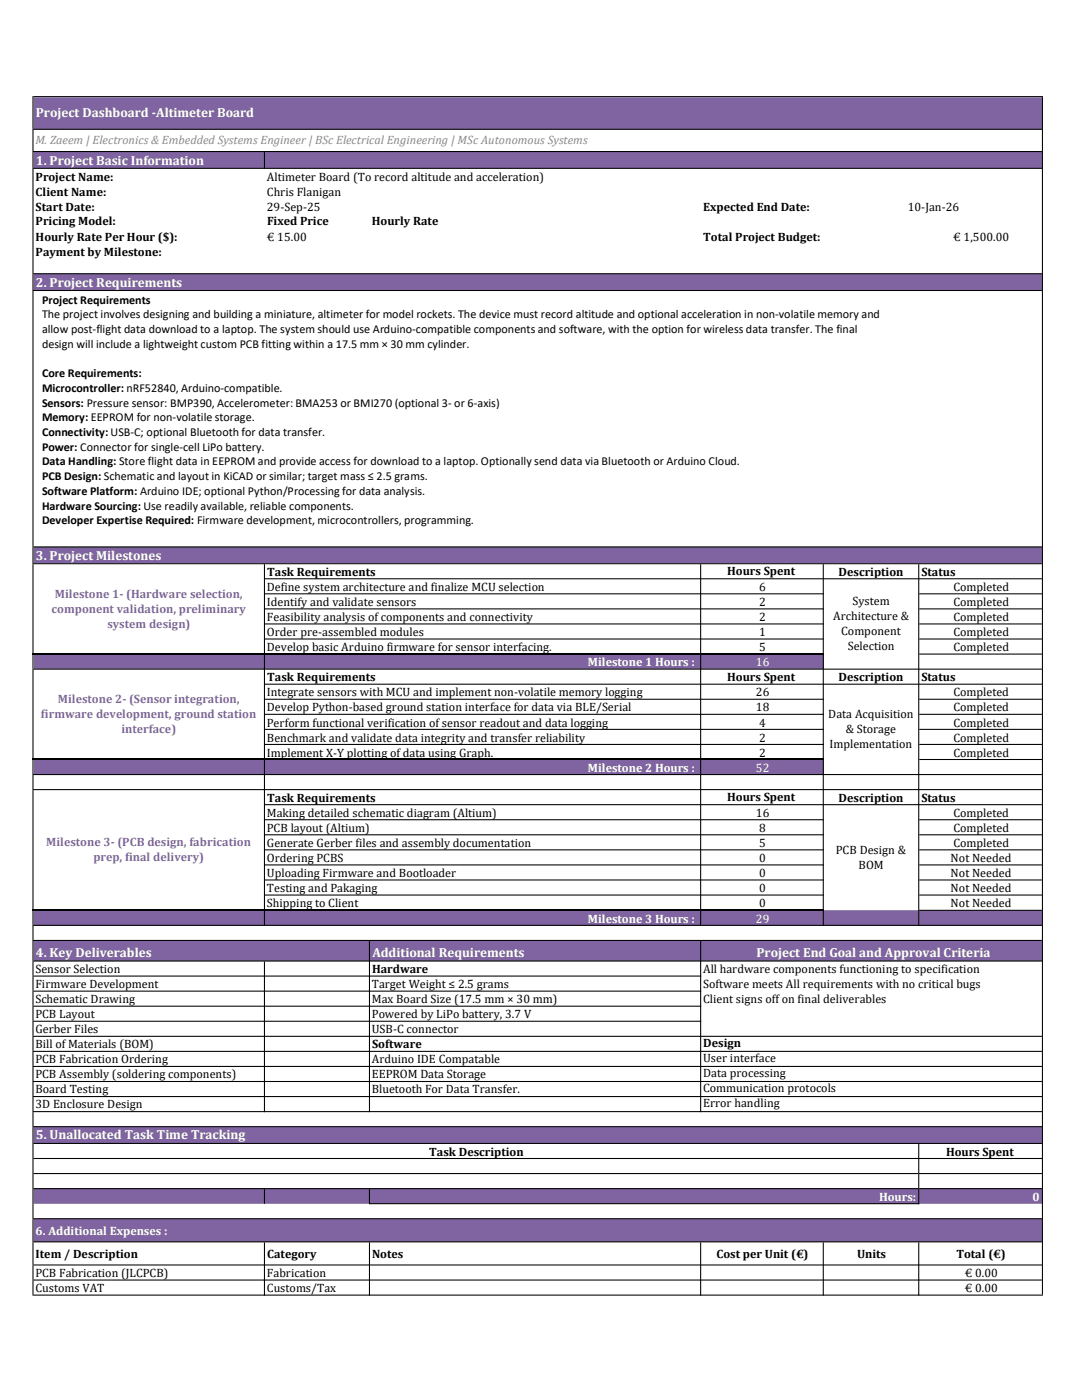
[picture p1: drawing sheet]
<svg xmlns="http://www.w3.org/2000/svg" width="216mm" height="279mm" viewBox="0 0 216 279" stroke-linecap="round" stroke-linejoin="round" font-family="sans-serif">
<defs><g id="words">
<g font-size="2.6" fill="#fff">
<text x="7.2" y="23.3">Project Dashboard -Altimeter Board</text>
<text x="7.2" y="32.9">1. Project Basic Information</text>
<text x="7.2" y="57.2">2. Project Requirements</text>
<text x="7.2" y="111.8">3. Project Milestones</text>
<text x="7.2" y="191.1">4. Key Deliverables</text>
<text x="74.3" y="191">Additional Requirements</text>
<text x="151" y="191.1">Project End Goal and Approval Criteria</text>
<text x="7.2" y="227.4">5. Unallocated Task Time Tracking</text>
</g>
<text font-size="2.4" fill="#7f8c8d" x="7.1" y="28.8">M. Zaeem | Electronics &amp; Embedded Systems Engineer | BSc Electrical Engineering | MSc Autonomous Systems</text>
<g font-size="2.4">
<text x="7.1" y="36">Project Name:</text>
<text x="7.1" y="39">Client Name:</text>
<text x="53.3" y="36">Altimeter Board (To record altitude and acceleration)</text>
<text x="53.3" y="39">Chris Flanigan</text>
<text x="7.1" y="42">Start Date:</text>
<text x="7.1" y="45">Pricing Model:</text>
<text x="53.3" y="42">29-Sep-25</text>
<text x="53.3" y="45">Fixed Price</text>
<text x="74.2" y="45">Hourly Rate</text>
<text x="140.3" y="42">Expected End Date:</text>
<text x="181.1" y="42">10-Jan-26</text>
<text x="7.1" y="48">Hourly Rate Per Hour ($):</text>
<text x="7.1" y="51.1">Payment by Milestone:</text>
<text x="53.3" y="48">€ 15.00</text>
<text x="140.3" y="48">Total Project Budget:</text>
<text x="190.2" y="48">€ 1,500.00</text>
<text x="8.4" y="60.6">Project Requirements</text>
<text x="8.4" y="63.5">The project involves designing and building a miniature, altimeter for model rockets. The device must record altitude and optional acceleration in non-volatile memory and</text>
<text x="8.4" y="66.4">allow post-flight data download to a laptop. The system should use Arduino-compatible components and software, with the option for wireless data transfer. The final</text>
<text x="8.4" y="69.4">design will include a lightweight custom PCB fitting within a 17.5 mm × 30 mm cylinder.</text>
<text x="8.4" y="75.3">Core Requirements:</text>
<text x="8.4" y="78.2">Microcontroller: nRF52840, Arduino-compatible.</text>
<text x="8.4" y="81.2">Sensors: Pressure sensor: BMP390, Accelerometer: BMA253 or BMI270 (optional 3- or 6-axis)</text>
<text x="8.4" y="84.1">Memory: EEPROM for non-volatile storage.</text>
<text x="8.4" y="87">Connectivity: USB-C; optional Bluetooth for data transfer.</text>
<text x="8.4" y="89.9">Power: Connector for single-cell LiPo battery.</text>
<text x="8.4" y="92.9">Data Handling: Store flight data in EEPROM and provide access for download to a laptop. Optionally send data via Bluetooth or Arduino Cloud.</text>
<text x="8.4" y="95.8">PCB Design: Schematic and layout in KiCAD or similar; target mass ≤ 2.5 grams.</text>
<text x="8.4" y="98.8">Software Platform: Arduino IDE; optional Python/Processing for data analysis.</text>
<text x="8.4" y="101.7">Hardware Sourcing: Use readily available, reliable components.</text>
<text x="8.4" y="104.6">Developer Expertise Required: Firmware development, microcontrollers, programming.</text>
<text x="53.3" y="117.9">Define system architecture and finalize MCU selection</text>
<text x="53.3" y="114.9">Task Requirements</text>
<text x="145.1" y="114.9">Hours Spent</text>
<text x="151.5" y="117.9">6</text>
<text x="167.3" y="114.9">Description</text>
<text x="183.9" y="114.9">Status</text>
<text x="190.2" y="117.9">Completed</text>
<text x="53.3" y="120.9">Identify and validate sensors</text>
<text x="53.3" y="124">Feasibility analysis of components and connectivity</text>
<text x="151.5" y="120.9">2</text>
<text x="151.5" y="124">2</text>
<text x="166.2" y="123.8">Architecture &amp;</text>
<text x="170.1" y="120.8">System</text>
<text x="190.2" y="120.9">Completed</text>
<text x="190.2" y="124">Completed</text>
<text x="53.3" y="127">Order pre-assembled modules</text>
<text x="53.3" y="130">Develop basic Arduino firmware for sensor interfacing.</text>
<text x="151.5" y="127">1</text>
<text x="151.5" y="130">5</text>
<text x="167.9" y="126.8">Component</text>
<text x="169.2" y="129.8">Selection</text>
<text x="190.2" y="127">Completed</text>
<text x="190.2" y="130">Completed</text>
<text x="53.3" y="136">Task Requirements</text>
<text x="145.1" y="135.9">Hours Spent</text>
<text x="167.3" y="136">Description</text>
<text x="183.9" y="136">Status</text>
<text x="53.3" y="139">Integrate sensors with MCU and implement non-volatile memory logging</text>
<text x="53.3" y="142">Develop Python-based ground station interface for data via BLE/Serial</text>
<text x="150.8" y="139">26</text>
<text x="150.8" y="142">18</text>
<text x="165.3" y="143.3">Data Acquisition</text>
<text x="190.2" y="139">Completed</text>
<text x="190.2" y="142">Completed</text>
<text x="53.3" y="145">Perform functional verification of sensor readout and data logging</text>
<text x="53.3" y="148">Benchmark and validate data integrity and transfer reliability</text>
<text x="151.5" y="145">4</text>
<text x="151.5" y="148">2</text>
<text x="165.5" y="149.3">Implementation</text>
<text x="168.8" y="146.3">&amp; Storage</text>
<text x="190.2" y="145">Completed</text>
<text x="190.2" y="148">Completed</text>
<text x="53.3" y="151">Implement X-Y plotting of data using Graph.</text>
<text x="151.5" y="151">2</text>
<text x="190.2" y="151">Completed</text>
<text x="53.3" y="160">Task Requirements</text>
<text x="145.1" y="159.9">Hours Spent</text>
<text x="167.3" y="160">Description</text>
<text x="183.9" y="160">Status</text>
<text x="53.3" y="163">Making detailed schematic diagram (Altium)</text>
<text x="53.3" y="166">PCB layout (Altium)</text>
<text x="150.8" y="163">16</text>
<text x="151.5" y="166">8</text>
<text x="190.2" y="163">Completed</text>
<text x="190.2" y="166">Completed</text>
<text x="53.3" y="169">Generate Gerber files and assembly documentation</text>
<text x="53.3" y="172">Ordering PCBS</text>
<text x="151.5" y="169">5</text>
<text x="151.5" y="172">0</text>
<text x="166.8" y="170.4">PCB Design &amp;</text>
<text x="171.3" y="173.4">BOM</text>
<text x="189.7" y="172">Not Needed</text>
<text x="190.2" y="169">Completed</text>
<text x="53.3" y="175">Uploading Firmware and Bootloader</text>
<text x="53.3" y="178.1">Testing and Pakaging</text>
<text x="151.5" y="175">0</text>
<text x="151.5" y="178.1">0</text>
<text x="189.7" y="175">Not Needed</text>
<text x="189.7" y="178.1">Not Needed</text>
<text x="53.3" y="181.1">Shipping to Client</text>
<text x="151.5" y="181.1">0</text>
<text x="189.7" y="181.1">Not Needed</text>
<text x="7.1" y="194.1">Sensor Selection</text>
<text x="7.1" y="197.1">Firmware Development</text>
<text x="74.2" y="197.1">Target Weight ≤ 2.5 grams</text>
<text x="74.3" y="194.1">Hardware</text>
<text x="140.3" y="194.2">All hardware components functioning to specification</text>
<text x="140.3" y="197.2">Software meets All requirements with no critical bugs</text>
<text x="7.1" y="200.2">Schematic Drawing</text>
<text x="7.1" y="203.2">PCB Layout</text>
<text x="74.2" y="203.2">Powered by LiPo battery, 3.7 V</text>
<text x="74.2" y="200.2">Max Board Size (17.5 mm × 30 mm)</text>
<text x="140.3" y="200.2">Client signs off on final deliverables</text>
<text x="7.1" y="206.2">Gerber Files</text>
<text x="7.1" y="209.2">Bill of Materials (BOM)</text>
<text x="74.2" y="206.2">USB-C connector</text>
<text x="74.3" y="209.2">Software</text>
<text x="140.3" y="209">Design</text>
<text x="7.1" y="212.2">PCB Fabrication Ordering</text>
<text x="7.1" y="215.2">PCB Assembly (soldering components)</text>
<text x="74.2" y="212.2">Arduino IDE Compatable</text>
<text x="74.2" y="215.2">EEPROM Data Storage</text>
<text x="140.3" y="212">User interface</text>
<text x="140.3" y="215">Data processing</text>
<text x="7.1" y="218.2">Board Testing</text>
<text x="7.1" y="221.2">3D Enclosure Design</text>
<text x="74.2" y="218.2">Bluetooth For Data Transfer.</text>
<text x="140.3" y="218">Communication protocols</text>
<text x="140.3" y="221">Error handling</text>
<text x="85.6" y="230.6">Task Description</text>
<text x="188.8" y="230.6">Hours Spent</text>
<text x="7.1" y="251.1">Item / Description</text>
<text x="53.3" y="251">Category</text>
<text x="74.2" y="251">Notes</text>
<text x="142.9" y="251">Cost per Unit (€)</text>
<text x="171" y="251">Units</text>
<text x="190.8" y="251">Total (€)</text>
<text x="7.1" y="254.9">PCB Fabrication (JLCPCB)</text>
<text x="7.1" y="257.9">Customs VAT</text>
<text x="53.3" y="254.8">Fabrication</text>
<text x="53.3" y="257.8">Customs/Tax</text>
<text x="192.5" y="254.8">€ 0.00</text>
<text x="192.5" y="257.8">€ 0.00</text>
</g>
<g font-size="2.4" fill="#8064a2">
<text x="11" y="119.3">Milestone 1- (Hardware selection,</text>
<text x="10.3" y="122.3">component validation, preliminary</text>
<text x="21.4" y="125.3">system design)</text>
<text x="8.2" y="143.3">firmware development, ground station</text>
<text x="11.6" y="140.3">Milestone 2- (Sensor integration,</text>
<text x="24.2" y="146.3">interface)</text>
<text x="9.2" y="168.9">Milestone 3- (PCB design, fabrication</text>
<text x="18.6" y="171.9">prep, final delivery)</text>
</g>
<g font-size="2.4" fill="#fff">
<text x="117.3" y="133">Milestone 1 Hours :</text>
<text x="150.8" y="133">16</text>
<text x="117.3" y="154">Milestone 2 Hours :</text>
<text x="150.8" y="154">52</text>
<text x="117.3" y="184.1">Milestone 3 Hours :</text>
<text x="150.8" y="184.1">29</text>
<text x="175.4" y="239.6">Hours:</text>
<text x="206" y="239.6">0</text>
<text x="7.1" y="246.4">6. Additional Expenses :</text>
</g>
</g></defs>
<path d="M6.7 19.4h201.3v6.4h-201.3zM6.7 30.2h201.3v3.4h-201.3zM6.7 54.6h201.3v3.4h-201.3zM6.7 109.1h201.3v3.4h-201.3z" fill-rule="evenodd" fill="#8064a2"/>
<g fill="#fff">
<path d="M6.7 112.5h201.3v3h-201.3z"/>
<path d="M6.7 115.5h46.1v15.1h-46.1z"/>
</g>
<path d="M6.7 130.5h157.6v3.1h-157.6z" fill="#8064a2"/>
<g fill="#fff">
<path d="M6.7 133.5h201.3v3.1h-201.3z"/>
<path d="M6.7 136.5h46.1v15.1h-46.1z"/>
</g>
<path d="M6.7 151.6h157.6v3h-157.6z" fill="#8064a2"/>
<g fill="#fff">
<path d="M6.7 154.6h46.1v3h-46.1z"/>
<path d="M6.7 157.6h201.3v3h-201.3z"/>
<path d="M6.7 160.6h46.1v21.1h-46.1z"/>
</g>
<path d="M6.7 181.7h201.3v3h-201.3zM6.7 187.7h201.3v4.1h-201.3zM6.7 224.8h201.3v3.4h-201.3z" fill-rule="evenodd" fill="#8064a2"/>
<path d="M6.7 228.2h201.3v3h-201.3z" fill="#fff"/>
<path d="M6.7 237.2h201.3v3h-201.3zM6.7 243.2h201.3v4.7h-201.3z" fill-rule="evenodd" fill="#8064a2"/>
<g fill="#000">
<path d="M6.5 19.2h.2v6.5h-.2zM6.5 25.9h.2v4.2h-.2zM6.5 30.4h.2v3.1h-.2zM6.5 33.7h.2v20.8h-.2zM6.5 54.7h.2v3.2h-.2zM6.5 58.1h.2v51h-.2zM6.5 109.3h.2v3.1h-.2zM52.7 30.4h.2v3.3h-.2zM52.9 118.4h111.5v.2h-111.5zM52.9 121.4h111.5v.2h-111.5zM52.9 124.4h111.5v.2h-111.5zM52.9 127.4h111.5v.2h-111.5zM6.5 112.6h.2v17.8h-.2z" fill-rule="evenodd"/>
<path d="M6.7 19.2h201.4v.2h-201.4zM6.5 25.7h201.4v.2h-201.4zM6.5 30.1h201.4v.3h-201.4zM6.5 33.5h201.4v.2h-201.4zM6.5 54.5h201.4v.2h-201.4zM6.5 57.9h201.4v.2h-201.4zM6.5 109.1h201.4v.2h-201.4zM6.5 112.4h201.4v.2h-201.4zM52.9 115.4h155v.2h-155zM183.4 118.4h24.5v.2h-24.5zM183.4 121.4h24.5v.2h-24.5zM183.4 124.4h24.5v.2h-24.5zM183.4 127.4h24.5v.2h-24.5zM183.4 130.4h24.5v.2h-24.5zM6.5 133.4h201.4v.2h-201.4zM52.9 136.4h155v.3h-155zM183.4 139.4h24.5v.3h-24.5zM183.4 142.5h24.5v.2h-24.5zM183.4 145.5h24.5v.2h-24.5zM183.4 148.5h24.5v.2h-24.5zM183.4 151.5h24.5v.2h-24.5zM6.5 154.5h201.4v.2h-201.4zM6.5 157.5h201.4v.2h-201.4zM52.9 160.5h155v.2h-155zM183.4 163.5h24.5v.2h-24.5zM183.4 166.5h24.5v.2h-24.5zM183.4 169.5h24.5v.2h-24.5zM183.4 172.5h24.5v.2h-24.5zM183.4 175.5h24.5v.2h-24.5zM183.4 178.5h24.5v.2h-24.5zM183.4 181.6h24.5v.2h-24.5zM6.5 184.6h201.4v.2h-201.4zM6.5 187.6h201.4v.2h-201.4zM6.5 191.7h201.4v.2h-201.4zM6.5 194.7h133.4v.2h-133.4zM6.5 197.7h133.4v.2h-133.4zM6.5 200.7h133.4v.2h-133.4zM6.5 203.7h133.4v.2h-133.4zM6.5 206.7h201.4v.2h-201.4zM6.5 209.7h201.4v.2h-201.4zM6.5 212.7h201.4v.2h-201.4zM6.5 215.7h201.4v.2h-201.4zM6.5 218.7h201.4v.2h-201.4zM6.5 221.7h201.4v.3h-201.4zM6.5 224.7h201.4v.3h-201.4zM6.7 228.1h201.4v.2h-201.4zM6.7 231.1h201.4v.2h-201.4zM183.2 234.1h24.7v.2h-24.7zM183.4 237.1h24.5v.2h-24.5zM73.8 240.1h109.6v.2h-109.6zM6.5 243.1h201.4v.2h-201.4zM6.5 247.7h201.4v.2h-201.4zM6.5 252.3h201.4v.3h-201.4zM6.5 255.4h201.4v.2h-201.4zM6.5 258.4h201.6v.2h-201.6z" fill-rule="evenodd"/>
<path d="M6.5 130.6h.2v2.8h-.2zM52.9 139.4h111.5v.3h-111.5zM52.9 142.5h111.5v.2h-111.5zM52.9 145.5h111.5v.2h-111.5zM52.9 148.5h111.5v.2h-111.5zM6.5 133.6h.2v17.9h-.2z" fill-rule="evenodd"/>
<path d="M6.5 151.7h.2v2.8h-.2zM6.5 154.7h.2v2.8h-.2zM52.9 163.5h111.5v.2h-111.5zM52.9 166.5h111.5v.2h-111.5zM52.9 169.5h111.5v.2h-111.5zM52.9 172.5h111.5v.2h-111.5zM52.9 175.5h111.5v.2h-111.5zM52.9 178.5h111.5v.2h-111.5zM6.5 157.7h.2v23.9h-.2z" fill-rule="evenodd"/>
<path d="M6.5 181.8h.2v2.8h-.2zM6.5 184.8h.2v2.8h-.2zM139.7 112.6h.2v72.2h-.2zM6.5 187.8h.2v3.9h-.2zM52.7 112.6h.2v72.2h-.2zM6.5 191.9h.2v2.8h-.2zM6.5 194.9h.2v2.8h-.2zM6.5 197.9h.2v2.8h-.2zM6.5 200.9h.2v2.8h-.2zM6.5 203.9h.2v2.8h-.2zM6.5 206.9h.2v2.8h-.2zM6.5 209.9h.2v2.8h-.2zM6.5 212.9h.2v2.8h-.2zM6.5 215.9h.2v2.8h-.2zM6.5 218.9h.2v2.8h-.2zM6.5 222h.2v2.7h-.2zM183.2 112.6h.2v72.2h-.2zM6.7 234.1h176.5v.2h-176.5z" fill-rule="evenodd"/>
<path d="M183.2 228.3h.2v5.8h-.2zM52.7 191.9h.2v30.1h-.2zM73.6 187.8h.2v34.2h-.2zM6.7 237.1h176.5v.2h-176.5z" fill-rule="evenodd"/>
<path d="M183.2 234.3h.2v2.8h-.2zM6.5 225h.2v18.1h-.2zM6.5 243.3h.2v4.4h-.2zM52.7 237.3h.2v2.9h-.2zM73.6 237.3h.2v3h-.2zM139.7 187.8h.2v34.2h-.2zM164.2 112.6h.2v72.2h-.2z" fill-rule="evenodd"/>
<path d="M183.2 237.1h.2v3.2h-.2zM6.5 247.9h.2v4.4h-.2zM6.5 252.6h.2v2.8h-.2zM6.5 255.6h.2v2.8h-.2zM207.9 19.4h.2v239h-.2zM52.7 247.9h.2v10.7h-.2zM139.7 247.9h.2v10.7h-.2zM164.2 247.9h.2v10.7h-.2zM183.2 247.9h.2v10.7h-.2zM73.6 247.9h.2v10.7h-.2z" fill-rule="evenodd"/>
</g>
<path d="M6.5 130.5h157.9M6.5 151.6h157.9M6.5 181.7h157.9" fill="none" stroke="#000" stroke-width=".21"/>
<use href="#words"/>
</svg>
